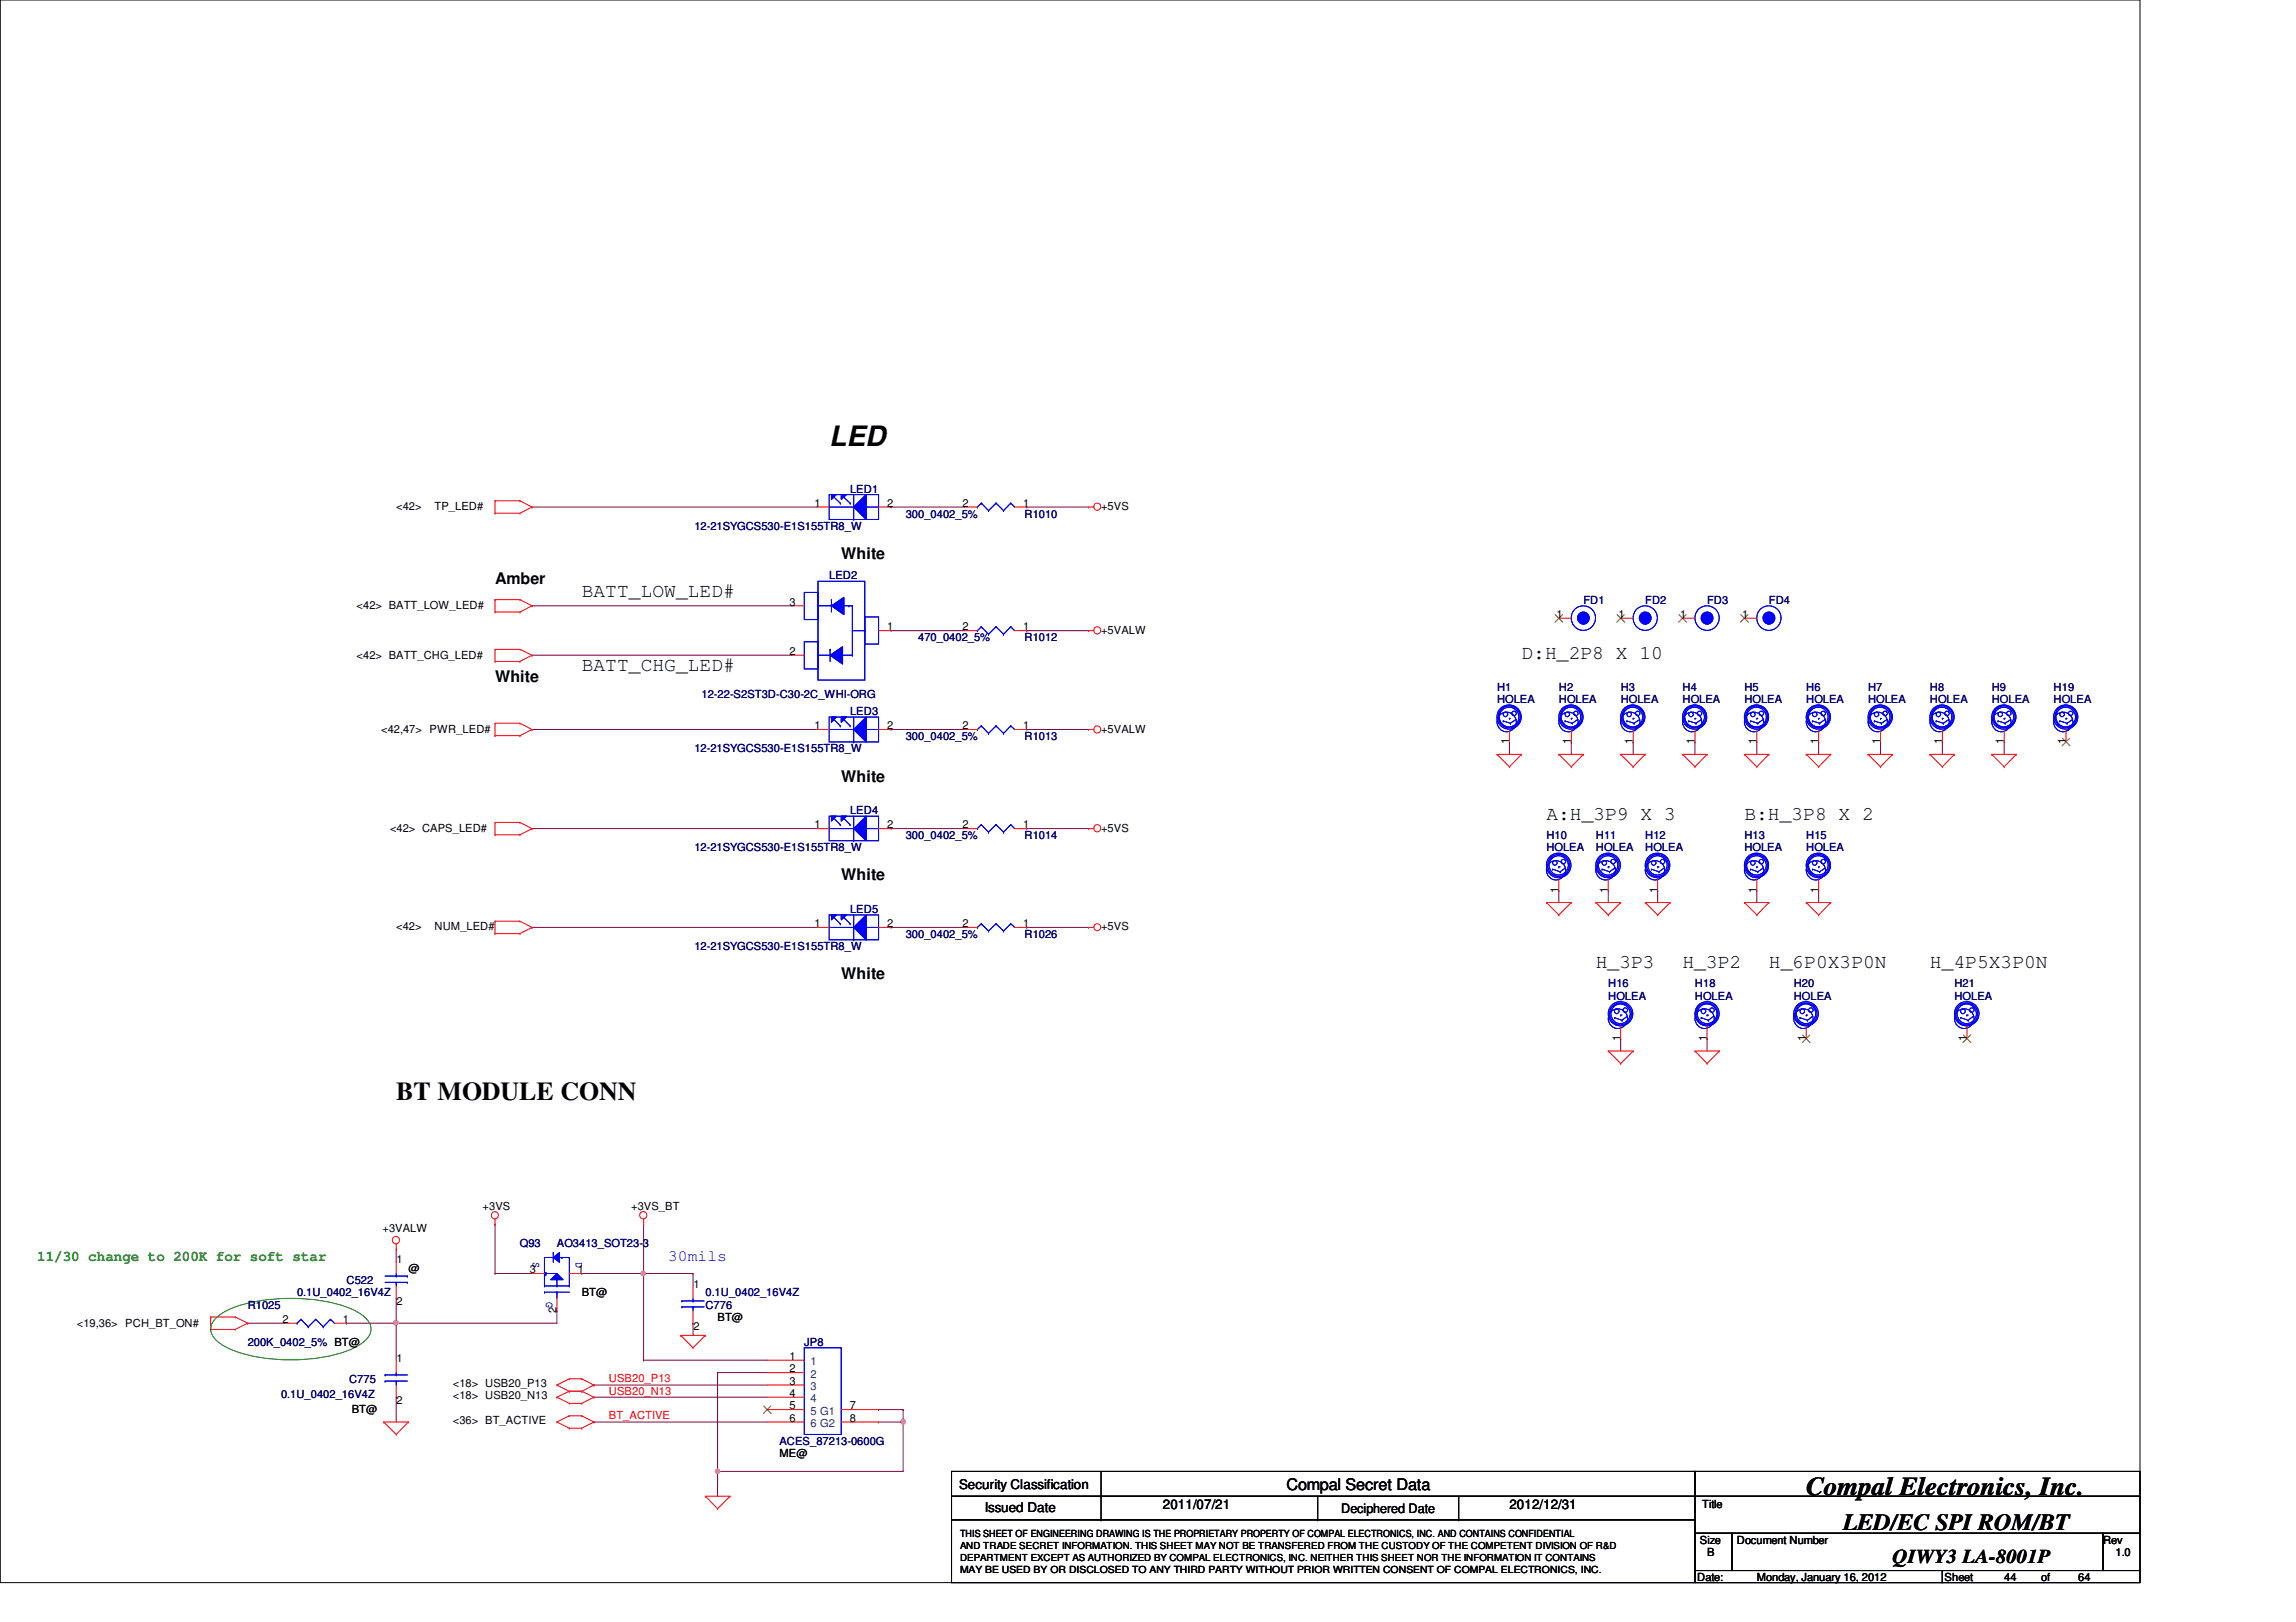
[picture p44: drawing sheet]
<svg xmlns="http://www.w3.org/2000/svg" width="297mm" height="210mm" viewBox="0 0 297 210" stroke-linecap="round" stroke-linejoin="round" font-family="sans-serif">
<defs><g id="words">
<text font-size="3.6" x="107.3" y="57.7">LED</text>
<g font-size="3.3">
<text x="51.3" y="142.3">BT MODULE CONN</text>
<text x="233.7" y="193.5">Compal Electronics, Inc.</text>
</g>
<text font-size="3" x="238.5" y="198">LED/EC SPI ROM/BT</text>
<g font-size="2.5">
<text x="75.3" y="77.3">BATT_LOW_LED#</text>
<text x="75.3" y="86.9">BATT_CHG_LED#</text>
<text x="196.8" y="85.3">D:H_2P8 X 10</text>
<text x="200.1" y="106.1">A:H_3P9 X 3</text>
<text x="225.7" y="106.1">B:H_3P8 X 2</text>
<text x="206.5" y="125.3">H_3P3</text>
<text x="217.7" y="125.3">H_3P2</text>
<text x="228.9" y="125.3">H_6P0X3P0N</text>
<text x="249.7" y="125.3">H_4P5X3P0N</text>
<text x="244.9" y="202.3">QIWY3 LA-8001P</text>
</g>
<g font-size="2.1">
<text x="64" y="75.5">Amber</text>
<text x="108.8" y="72.3">White</text>
<text x="64" y="88.3">White</text>
<text x="108.8" y="101.1">White</text>
<text x="108.8" y="113.9">White</text>
<text x="108.8" y="126.7">White</text>
<text x="166.5" y="192.8">Compal Secret Data</text>
</g>
<text font-size="2.1" fill="#00f" x="86.4" y="163.2">30mils</text>
<text font-size="1.9" fill="#008000" x="4.8" y="163.2">11/30 change to 200K for soft star</text>
<g font-size="1.7">
<text x="124.1" y="192.7">Security Classification</text>
<text x="127.4" y="195.7">Issued Date</text>
<text x="150.4" y="195.2">2011/07/21</text>
<text x="173.5" y="195.8">Deciphered Date</text>
<text x="195.3" y="195.2">2012/12/31</text>
</g>
<g font-size="1.4">
<text x="51.3" y="66">&lt;42&gt;</text>
<text x="56.2" y="66">TP_LED#</text>
<text x="105.4" y="65.6">1</text>
<text x="114.8" y="65.6">2</text>
<text x="124.5" y="65.6">2</text>
<text x="132.4" y="65.6">1</text>
<text x="142.4" y="66">+5VS</text>
<text x="46.1" y="78.8">&lt;42&gt; BATT_LOW_LED#</text>
<text x="102.1" y="78.4">3</text>
<text x="114.8" y="81.6">1</text>
<text x="124.5" y="81.6">2</text>
<text x="132.4" y="81.6">1</text>
<text x="142.4" y="82">+5VALW</text>
<text x="201.4" y="80">1</text>
<text x="209.4" y="80">1</text>
<text x="217.4" y="80">1</text>
<text x="225.4" y="80">1</text>
<text x="46.1" y="85.2">&lt;42&gt; BATT_CHG_LED#</text>
<text x="102.1" y="84.8">2</text>
<text x="49.3" y="94.8">&lt;42,47&gt; PWR_LED#</text>
<text x="105.4" y="94.4">1</text>
<text x="114.8" y="94.4">2</text>
<text x="124.5" y="94.4">2</text>
<text x="132.4" y="94.4">1</text>
<text x="142.4" y="94.8">+5VALW</text>
<text x="195.2" y="96.3" transform="rotate(-90 195.2 96.3)">1</text>
<text x="203.2" y="96.3" transform="rotate(-90 203.2 96.3)">1</text>
<text x="211.2" y="96.3" transform="rotate(-90 211.2 96.3)">1</text>
<text x="219.2" y="96.3" transform="rotate(-90 219.2 96.3)">1</text>
<text x="227.2" y="96.3" transform="rotate(-90 227.2 96.3)">1</text>
<text x="235.2" y="96.3" transform="rotate(-90 235.2 96.3)">1</text>
<text x="243.2" y="96.3" transform="rotate(-90 243.2 96.3)">1</text>
<text x="251.2" y="96.3" transform="rotate(-90 251.2 96.3)">1</text>
<text x="259.2" y="96.3" transform="rotate(-90 259.2 96.3)">1</text>
<text x="267.2" y="96.3" transform="rotate(-90 267.2 96.3)">1</text>
<text x="50.5" y="107.6">&lt;42&gt; CAPS_LED#</text>
<text x="105.4" y="107.2">1</text>
<text x="114.8" y="107.2">2</text>
<text x="124.5" y="107.2">2</text>
<text x="132.4" y="107.2">1</text>
<text x="142.4" y="107.6">+5VS</text>
<text x="105.4" y="120">1</text>
<text x="114.8" y="120">2</text>
<text x="124.5" y="120">2</text>
<text x="132.4" y="120">1</text>
<text x="201.6" y="115.5" transform="rotate(-90 201.6 115.5)">1</text>
<text x="208" y="115.5" transform="rotate(-90 208 115.5)">1</text>
<text x="214.4" y="115.5" transform="rotate(-90 214.4 115.5)">1</text>
<text x="227.2" y="115.5" transform="rotate(-90 227.2 115.5)">1</text>
<text x="235.2" y="115.5" transform="rotate(-90 235.2 115.5)">1</text>
<text x="51.3" y="120.4">&lt;42&gt;</text>
<text x="56.2" y="120.4">NUM_LED#</text>
<text x="142.4" y="120.4">+5VS</text>
<text x="209.6" y="134.7" transform="rotate(-90 209.6 134.7)">1</text>
<text x="220.8" y="134.7" transform="rotate(-90 220.8 134.7)">1</text>
<text x="233.6" y="134.7" transform="rotate(-90 233.6 134.7)">1</text>
<text x="254.4" y="134.7" transform="rotate(-90 254.4 134.7)">1</text>
<text x="49.5" y="159.5">+3VALW</text>
<text x="62.4" y="156.6">+3VS</text>
<text x="81.7" y="156.6">+3VS_BT</text>
<text x="51.3" y="163.4">1</text>
<text x="52.8" y="164.6">@</text>
<text x="68.5" y="164.8">3</text>
<text x="74.8" y="164.8">1</text>
<text x="75.3" y="167.8">BT@</text>
<text x="89.7" y="166.6">1</text>
<text x="9.9" y="171.8">&lt;19,36&gt; PCH_BT_ON#</text>
<text x="36.5" y="171.2">2</text>
<text x="44.4" y="171.2">1</text>
<text x="51.3" y="168.9">2</text>
<text x="72" y="169.9" transform="rotate(-90 72 169.9)">2</text>
<text x="89.7" y="172.1">2</text>
<text x="92.8" y="171">BT@</text>
<text x="51.3" y="176.2">1</text>
<text x="58.6" y="179.5">&lt;18&gt; USB20_P13</text>
<text x="102.1" y="176">1</text>
<text x="102.1" y="177.6">2</text>
<text x="102.1" y="179.2">3</text>
<text x="45.5" y="182.8">BT@</text>
<text x="51.3" y="181.7">2</text>
<text x="58.6" y="181.1">&lt;18&gt; USB20_N13</text>
<text x="58.6" y="184.3">&lt;36&gt; BT_ACTIVE</text>
<text x="102.1" y="180.8">4</text>
<text x="102.1" y="182.4">5</text>
<text x="102.1" y="184">6</text>
<text x="109.9" y="182.4">7</text>
<text x="109.9" y="184">8</text>
<text x="100.8" y="188.6">ME@</text>
<text x="220.2" y="195.2">Title</text>
<text x="219.9" y="199.8">Size</text>
<text x="220.8" y="201.4">B</text>
<text x="224.7" y="199.8">Document Number</text>
<text x="272.1" y="199.8">Rev</text>
<text x="273.7" y="201.4">1.0</text>
<text x="219.6" y="204.6">Date:</text>
<text x="227.3" y="204.6">Monday, January 16, 2012</text>
<text x="251.6" y="204.6">Sheet</text>
<text x="259.3" y="204.6">44</text>
<text x="264.1" y="204.6">of</text>
<text x="268.9" y="204.6">64</text>
</g>
<g font-size="1.4" fill="#000080">
<text x="110" y="63.8">LED1</text>
<text x="89.8" y="68.6">12-21SYGCS530-E1S155TR8_W</text>
<text x="117.2" y="67">300_0402_5%</text>
<text x="132.5" y="67">R1010</text>
<text x="107.3" y="75">LED2</text>
<text x="118.8" y="83">470_0402_5%</text>
<text x="132.5" y="83">R1012</text>
<text x="204.8" y="78.1">FD1</text>
<text x="212.8" y="78.1">FD2</text>
<text x="220.8" y="78.1">FD3</text>
<text x="228.9" y="78.1">FD4</text>
<text x="193.7" y="89.4">H1</text>
<text x="201.7" y="89.4">H2</text>
<text x="209.7" y="89.4">H3</text>
<text x="217.7" y="89.4">H4</text>
<text x="225.7" y="89.4">H5</text>
<text x="233.7" y="89.4">H6</text>
<text x="241.7" y="89.4">H7</text>
<text x="249.7" y="89.4">H8</text>
<text x="257.7" y="89.4">H9</text>
<text x="265.7" y="89.4">H19</text>
<text x="90.8" y="90.3">12-22-S2ST3D-C30-2C_WHI-ORG</text>
<text x="110" y="92.6">LED3</text>
<text x="117.2" y="95.8">300_0402_5%</text>
<text x="132.5" y="95.8">R1013</text>
<text x="193.7" y="91">HOLEA</text>
<text x="201.7" y="91">HOLEA</text>
<text x="209.7" y="91">HOLEA</text>
<text x="217.7" y="91">HOLEA</text>
<text x="225.7" y="91">HOLEA</text>
<text x="233.7" y="91">HOLEA</text>
<text x="241.7" y="91">HOLEA</text>
<text x="249.7" y="91">HOLEA</text>
<text x="257.7" y="91">HOLEA</text>
<text x="265.7" y="91">HOLEA</text>
<text x="89.8" y="97.4">12-21SYGCS530-E1S155TR8_W</text>
<text x="110" y="105.4">LED4</text>
<text x="89.8" y="110.2">12-21SYGCS530-E1S155TR8_W</text>
<text x="117.2" y="108.6">300_0402_5%</text>
<text x="132.5" y="108.6">R1014</text>
<text x="200.1" y="108.6">H10</text>
<text x="200.1" y="110.2">HOLEA</text>
<text x="206.5" y="108.6">H11</text>
<text x="206.5" y="110.2">HOLEA</text>
<text x="212.8" y="108.6">H12</text>
<text x="212.8" y="110.2">HOLEA</text>
<text x="225.7" y="108.6">H13</text>
<text x="225.7" y="110.2">HOLEA</text>
<text x="233.7" y="108.6">H15</text>
<text x="233.7" y="110.2">HOLEA</text>
<text x="110" y="118.2">LED5</text>
<text x="89.8" y="123">12-21SYGCS530-E1S155TR8_W</text>
<text x="117.2" y="121.4">300_0402_5%</text>
<text x="132.5" y="121.4">R1026</text>
<text x="208.1" y="127.8">H16</text>
<text x="208.1" y="129.4">HOLEA</text>
<text x="219.3" y="127.8">H18</text>
<text x="219.3" y="129.4">HOLEA</text>
<text x="232.1" y="127.8">H20</text>
<text x="232.1" y="129.4">HOLEA</text>
<text x="252.9" y="127.8">H21</text>
<text x="252.9" y="129.4">HOLEA</text>
<text x="67.3" y="161.4">Q93</text>
<text x="72" y="161.4">AO3413_SOT23-3</text>
<text x="38.4" y="167.8">0.1U_0402_16V4Z</text>
<text x="44.8" y="166.2">C522</text>
<text x="91.3" y="167.8">0.1U_0402_16V4Z</text>
<text x="32" y="169.4">R1025</text>
<text x="91.3" y="169.4">C776</text>
<text x="32" y="174.2">200K_0402_5% BT@</text>
<text x="45.2" y="179">C775</text>
<text x="104.1" y="174.2">JP8</text>
<text x="36.4" y="180.9">0.1U_0402_16V4Z</text>
<text x="100.8" y="187">ACES_87213-0600G</text>
</g>
<g font-size="1.4" fill="#00f">
<text x="68.9" y="163.4" transform="rotate(90 68.9 163.4)">S</text>
<text x="74.5" y="163.4" transform="rotate(90 74.5 163.4)">D</text>
<text x="70.7" y="168.5" transform="rotate(90 70.7 168.5)">G</text>
</g>
<g font-size="1.4" fill="#f00">
<text x="78.8" y="178.9">USB20_P13</text>
<text x="78.8" y="180.5">USB20_N13</text>
<text x="78.8" y="183.7">BT_ACTIVE</text>
</g>
<g font-size="1.4" fill="#004080">
<text x="104.9" y="176.7">1</text>
<text x="104.9" y="178.3">2</text>
<text x="104.9" y="179.9">3</text>
<text x="104.9" y="181.5">4</text>
<text x="104.9" y="183.1">5 G1</text>
<text x="104.9" y="184.7">6 G2</text>
</g>
<g font-size="1.3">
<text x="124.2" y="199">THIS SHEET OF ENGINEERING DRAWING IS THE PROPRIETARY PROPERTY OF COMPAL ELECTRONICS, INC. AND CONTAINS CONFIDENTIAL</text>
<text x="124.2" y="200.5">AND TRADE SECRET INFORMATION. THIS SHEET MAY NOT BE TRANSFERED FROM THE CUSTODY OF THE COMPETENT DIVISION OF R&amp;D</text>
<text x="124.2" y="202">DEPARTMENT EXCEPT AS AUTHORIZED BY COMPAL ELECTRONICS, INC. NEITHER THIS SHEET NOR THE INFORMATION IT CONTAINS</text>
<text x="124.2" y="203.5">MAY BE USED BY OR DISCLOSED TO ANY THIRD PARTY WITHOUT PRIOR WRITTEN CONSENT OF COMPAL ELECTRONICS, INC.</text>
</g>
</g></defs>
<path d="M0 0h276.9v204.8h-276.9z" fill="none" stroke="#000" stroke-width=".13"/>
<g fill="none" stroke="#800040" stroke-width=".13">
<path d="M68.8 65.6h.1M68.8 78.4h.1M68.8 65.6h36.9M68.8 78.4h33.6M115.3 65.6h.1M115.3 65.6h9.5M132.8 65.6h.1M132.8 65.6h8M68.8 94.4h.1M68.8 84.8h.1M68.8 94.4h36.9M68.8 84.8h33.6"/>
<path d="M115.3 81.6h.1M115.3 94.4h.1M115.3 94.4h9.5M115.3 81.6h9.5M132.8 94.4h.1M132.8 81.6h.1M132.8 94.4h8M132.8 81.6h8M201.7 115.2h.1M201.7 115.2v1.6M208.1 115.2h.1M208.1 115.2v1.6"/>
<path d="M214.5 115.2h.1M214.5 115.2v1.6M227.3 115.2h.1M227.3 115.2v1.6M113.7 182.4h.1M113.7 182.4h3.1M116.8 184h.1M116.8 184v6.4"/>
</g>
<circle cx="116.8" cy="184" r=".31" fill="#f0f"/>
<circle cx="116.8" cy="184" r=".31" fill="none" stroke="#f0f" stroke-width=".13"/>
<path d="M76.8 179.2h.1M76.8 179.2h22.5M92.8 177.6h.1M92.8 177.6h6.5M92.8 177.6v16M76.8 180.8h.1M76.8 184h.1M76.8 180.8h22.5M76.8 184h22.5M92.8 190.4h.1M92.8 190.4h24" fill="none" stroke="#800040" stroke-width=".13"/>
<circle cx="92.8" cy="190.4" r=".3" fill="#f0f"/>
<circle cx="92.8" cy="190.4" r=".3" fill="none" stroke="#f0f" stroke-width=".13"/>
<path d="M51.3 171.2h.1M72 169.6h.1M72 169.6v1.6h-20.7M75.3 164.8h.1M75.3 164.8h8M89.7 164.8h.1M89.7 164.8v1.6M113.7 184h.1M116.8 182.4h.1M116.8 182.4v1.6h-3.1" fill="none" stroke="#800040" stroke-width=".13"/>
<circle cx="51.2" cy="171.2" r=".3" fill="#f0f"/>
<circle cx="51.2" cy="171.2" r=".3" fill="none" stroke="#f0f" stroke-width=".13"/>
<path d="M83.3 158.4h.1M83.3 158.4v17.6M83.3 164.8h.1M83.3 176h.1M83.3 164.8h6.4M83.3 176h16" fill="none" stroke="#800040" stroke-width=".13"/>
<circle cx="83.2" cy="164.8" r=".3" fill="#f0f"/>
<circle cx="83.2" cy="164.8" r=".3" fill="none" stroke="#f0f" stroke-width=".13"/>
<g fill="none" stroke="#800040" stroke-width=".13">
<path d="M195.3 96h.1M195.3 96v1.6M203.3 96h.1M203.3 96v1.6M211.3 96h.1M211.3 96v1.6M219.3 96h.1M219.3 96v1.6M227.3 96h.1M227.3 96v1.6M235.3 96h.1M235.3 96v1.6"/>
<path d="M243.3 96h.1M243.3 96v1.6M251.3 96h.1M251.3 96v1.6M259.3 96h.1M259.3 96v1.6M68.8 107.2h.1M68.8 107.2h36.9M115.3 107.2h.1M115.3 107.2h9.5M132.8 107.2h.1M132.8 107.2h8"/>
<path d="M235.3 115.2h.1M235.3 115.2v1.6M68.8 120h.1M68.8 120h36.9M115.3 120h.1M115.3 120h9.5M132.8 120h.1M132.8 120h8M209.7 134.4h.1M209.7 134.4v1.6M220.8 134.4h.1M220.8 134.4v1.6"/>
<path d="M64 158.4h.1M64 158.4v6.4M32 171.2h.1M32 171.2h4.8M44.8 171.2h.1M44.8 171.2h6.5M51.3 171.2h.1M51.3 168h.1M51.3 163.2h.1M51.3 161.6v1.6M51.3 168v8M64 164.8h.1"/>
<path d="M64 164.8h4.8M89.7 171.2h.1M89.7 171.2v1.6M51.3 180.8h.1M51.3 180.8v3.2"/>
</g>
<g fill="none" stroke="#f00" stroke-width=".13">
<path d="M64 77.6h.1M64 79.2h.1M64 64.8h.1M64 66.4h.1M64 79.2h3.3M64 77.6h3.3M64 64.8v1.6M64 77.6v1.6M64 66.4h3.3M64 64.8h3.3M67.3 79.2h.1M67.3 77.6h.1"/>
<path d="M67.3 66.4h.1M67.3 64.8h.1M67.3 77.6l1.5 .8M67.3 64.8l1.5 .8M68.8 78.4h.1M68.8 65.6h.1M68.8 78.4l-1.5 .8M68.8 65.6l-1.5 .8M140.8 65.6h.1M140.8 65.6h.7M64 84h.1M64 85.6h.1"/>
<path d="M64 93.6h.1M64 95.2h.1M64 84v1.6M64 93.6v1.6M64 85.6h3.3M64 84h3.3M64 95.2h3.3M64 93.6h3.3M67.3 85.6h.1M67.3 84h.1M67.3 95.2h.1M67.3 93.6h.1"/>
<path d="M67.3 84l1.5 .8M67.3 93.6l1.5 .8M68.8 84.8h.1M68.8 94.4h.1M68.8 84.8l-1.5 .8M68.8 94.4l-1.5 .8M140.8 81.6h.1M140.8 94.4h.1M140.8 81.6h.7M140.8 94.4h.7M193.7 97.6h.1M193.7 97.6h3.1"/>
<path d="M193.7 97.6l1.6 1.6M195.3 99.2h.1M196.8 97.6h.1M196.8 97.6l-1.5 1.6M201.7 97.6h.1M201.7 97.6h3.1M201.7 97.6l1.6 1.6M203.3 99.2h.1M204.8 97.6h.1M204.8 97.6l-1.5 1.6M209.7 97.6h.1M209.7 97.6h3.1"/>
<path d="M209.7 97.6l1.6 1.6M211.3 99.2h.1M212.8 97.6h.1M212.8 97.6l-1.5 1.6M217.7 97.6h.1M217.7 97.6h3.1M217.7 97.6l1.6 1.6M219.3 99.2h.1M220.8 97.6h.1M220.8 97.6l-1.5 1.6M225.7 97.6h.1M225.7 97.6h3.2"/>
<path d="M225.7 97.6l1.6 1.6M227.3 99.2h.1M228.9 97.6h.1M228.9 97.6l-1.6 1.6M233.7 97.6h.1M233.7 97.6h3.2M233.7 97.6l1.6 1.6M235.3 99.2h.1M236.9 97.6h.1M236.9 97.6l-1.6 1.6M241.7 97.6h.1M241.7 97.6h3.2"/>
<path d="M241.7 97.6l1.6 1.6M243.3 99.2h.1M244.9 97.6h.1M244.9 97.6l-1.6 1.6M249.7 97.6h.1M249.7 97.6h3.2M249.7 97.6l1.6 1.6M251.3 99.2h.1M252.9 97.6h.1M252.9 97.6l-1.6 1.6M257.7 97.6h.1M257.7 97.6h3.2"/>
<path d="M257.7 97.6l1.6 1.6M259.3 99.2h.1M260.9 97.6h.1M260.9 97.6l-1.6 1.6M64 119.2h.1M64 106.4h.1M64 108h.1M64 106.4v1.6M64 119.2v1.6M64 119.2h3.3M64 108h3.3M64 106.4h3.3"/>
<path d="M67.3 119.2h.1M67.3 108h.1M67.3 106.4h.1M67.3 119.2l1.5 .8M67.3 106.4l1.5 .8M68.8 107.2h.1M68.8 107.2l-1.5 .8M140.8 107.2h.1M140.8 107.2h.7M200.1 116.8h.1M200.1 116.8h3.2M200.1 116.8l1.6 1.6"/>
<path d="M201.7 118.4h.1M203.3 116.8h.1M203.3 116.8l-1.6 1.6M206.5 116.8h.1M206.5 116.8h3.2M206.5 116.8l1.6 1.6M208.1 118.4h.1M209.7 116.8h.1M209.7 116.8l-1.6 1.6M212.8 116.8h.1M212.8 116.8h3.3M212.8 116.8l1.7 1.6"/>
<path d="M214.5 118.4h.1M216.1 116.8h.1M216.1 116.8l-1.6 1.6M225.7 116.8h.1M225.7 116.8h3.2M225.7 116.8l1.6 1.6M227.3 118.4h.1M228.9 116.8h.1M228.9 116.8l-1.6 1.6M233.7 116.8h.1M233.7 116.8h3.2M233.7 116.8l1.6 1.6"/>
<path d="M235.3 118.4h.1M236.9 116.8h.1M236.9 116.8l-1.6 1.6M64 120.8h.1M64 120.8h3.3M67.3 120.8h.1M68.8 120h.1M68.8 120l-1.5 .8M140.8 120h.1M140.8 120h.7M208.1 136h.1M208.1 136h3.2"/>
<path d="M208.1 136l1.6 1.6M209.7 137.6h.1M211.3 136h.1M211.3 136l-1.6 1.6M219.3 136h.1M219.3 136h3.2M219.3 136l1.5 1.6M220.8 137.6h.1M222.5 136h.1M222.5 136l-1.7 1.6M64 158.4h.1M64 157.8v.6"/>
<path d="M83.3 158.4h.1M83.3 157.8v.6M27.3 172h.1M27.3 170.4h.1M27.3 170.4h3.1M27.3 172h3.1M27.3 170.4v1.6M30.4 170.4h.1M30.4 172h.1M30.4 170.4l1.6 .8M32 171.2h.1M32 171.2l-1.6 .8"/>
<path d="M51.3 161.6h.1M51.3 161v.6M72 179.2h.1M72 179.2l1.7 .8M73.7 178.4h.1M73.7 178.4h1.6M73.7 178.4l-1.7 .8M75.3 178.4h.1M75.3 178.4l1.5 .8M76.8 179.2h.1M76.8 179.2l-1.5 .8M88 172.8h.1"/>
<path d="M88 172.8h3.3M88 172.8l1.7 1.6M89.7 174.4h.1M91.3 172.8h.1M91.3 172.8l-1.6 1.6M49.7 184h.1M49.7 184h3.1M49.7 184l1.6 1.6M51.3 185.6h.1M52.8 184h.1M52.8 184l-1.5 1.6M72 180.8h.1"/>
<path d="M72 184h.1M72 180.8l1.7 .8M72 184l1.7 .8M73.7 180h.1M73.7 181.6h.1M73.7 184.8h.1M73.7 183.2h.1M73.7 180h1.6M73.7 181.6h1.6M73.7 180l-1.7 .8M73.7 184.8h1.6M73.7 183.2h1.6"/>
<path d="M73.7 183.2l-1.7 .8M75.3 180h.1M75.3 181.6h.1M75.3 184.8h.1M75.3 183.2h.1M75.3 180l1.5 .8M75.3 183.2l1.5 .8M76.8 180.8h.1M76.8 184h.1M76.8 180.8l-1.5 .8M76.8 184l-1.5 .8M91.3 193.6h.1"/>
<path d="M91.3 193.6h3.1M91.3 193.6l1.5 1.6M92.8 195.2h.1M94.4 193.6h.1M94.4 193.6l-1.6 1.6"/>
<circle cx="141.9" cy="65.6" r=".46"/>
<circle cx="141.9" cy="81.6" r=".46"/>
<circle cx="141.9" cy="94.4" r=".46"/>
<circle cx="141.9" cy="107.2" r=".46"/>
<circle cx="142" cy="120" r=".45"/>
<circle cx="64" cy="157.3" r=".46"/>
<circle cx="83.2" cy="157.3" r=".47"/>
<circle cx="51.2" cy="160.5" r=".47"/>
</g>
<g fill="none" stroke="#000" stroke-width=".13">
<path d="M123.1 190.4h96.2v3.2h-96.2zM123.1 193.6h96.2v3.1h-96.2zM123.1 196.7h96.2v8.1h-96.2zM142.4 193.6h.1M142.4 196.7h.1M142.4 190.4v6.3M170.5 196.7h.1M170.5 193.6v3.1M188.7 196.7h.1M188.7 193.6v3.1M219.3 190.4h57.6v3.2h-57.6zM219.3 193.6h57.6v4.8h-57.6z"/>
<path d="M219.3 198.4h4.8v4.8h-4.8zM224.1 198.4h48v4.8h-48zM272.1 198.4h4.8v4.8h-4.8zM219.3 203.2h32v1.6h-32zM251.3 203.2h25.6v1.6h-25.6z"/>
</g>
<path d="M28.2 170.3a13 13 0 0 1 6.4-2.1 22.6 22.6 0 0 1 10.9 1.2 4.3 4.3 0 0 1 2.4 2 1.94 1.94 0 0 1-.9 2.3 13.1 13.1 0 0 1-6.4 2.1 22.4 22.4 0 0 1-10.8-1.2 4.3 4.3 0 0 1-2.4-2 1.97 1.97 0 0 1 .8-2.3z" fill="none" stroke="#008000" stroke-width=".13"/>
<circle cx="220.8" cy="80" r=".77" fill="#00f"/>
<g fill="none" stroke="#00f" stroke-width=".13">
<circle cx="220.8" cy="80" r="1.58"/>
<circle cx="220.8" cy="80" r=".77"/>
</g>
<circle cx="220.8" cy="80" r=".77" fill="#00f"/>
<g fill="none" stroke="#00f" stroke-width=".13">
<path d="M202.5 93.3h.1M202.5 93.3l.9 .3M203.3 93h.1M203.4 93.6h.1M204.1 93.1l-.7 .5M234.5 93.3h.1M234.5 93.3l.9 .3M235.3 93h.1M235.4 93.6h.1M236.1 93.1l-.7 .5M200.9 112.5h.1M200.9 112.5l.9 .3"/>
<path d="M201.7 112.2h.1M201.8 112.8h.1M202.5 112.4l-.7 .4M213.7 112.5h.1M213.7 112.5l.9 .3M214.5 112.2h.1M214.6 112.8h.1M215.3 112.4l-.7 .4"/>
<circle cx="220.8" cy="80" r="1.58"/>
<circle cx="220.8" cy="80" r=".77"/>
<circle cx="202.8" cy="92.5" r=".3"/>
<circle cx="202.9" cy="93.4" r="1.26"/>
<circle cx="203.2" cy="92.8" r="1.57"/>
<circle cx="203.2" cy="92.8" r="1.27"/>
<circle cx="203.3" cy="92.8" r="1.43"/>
<circle cx="203.9" cy="92.3" r=".3"/>
<circle cx="234.8" cy="92.5" r=".3"/>
<circle cx="234.9" cy="93.4" r="1.26"/>
<circle cx="235.2" cy="92.8" r="1.57"/>
<circle cx="235.2" cy="92.8" r="1.27"/>
<circle cx="235.3" cy="92.8" r="1.43"/>
<circle cx="235.9" cy="92.3" r=".3"/>
<circle cx="201.2" cy="111.7" r=".3"/>
<circle cx="201.3" cy="112.6" r="1.25"/>
<circle cx="201.6" cy="112" r="1.6"/>
<circle cx="201.6" cy="112" r="1.43"/>
<circle cx="201.7" cy="112" r="1.25"/>
<circle cx="202.3" cy="111.5" r=".3"/>
<circle cx="213.9" cy="111.7" r=".3"/>
<circle cx="214.1" cy="112.6" r="1.26"/>
<circle cx="214.4" cy="112" r="1.6"/>
<circle cx="214.4" cy="112" r="1.43"/>
<circle cx="214.4" cy="112" r="1.25"/>
<circle cx="215.1" cy="111.5" r=".3"/>
</g>
<path d="M203.3 94.4v1.6M217.7 80h1.6M235.3 94.4v1.6M201.7 113.6v1.6M214.5 113.6v1.6" fill="none" stroke="#f00" stroke-width=".13"/>
<path d="M217.2 79.5l1 1M218.1 79.5l-.9 1" fill="none" stroke="#804000" stroke-width=".13"/>
<path d="M112.1 92.8v3.2l-1.7-1.6z" fill="#00f"/>
<path d="M112.1 92.8v3.2l-1.7-1.6z" fill="none" stroke="#00f" stroke-width=".13"/>
<path d="M108.8 92.8h.7l-.7 .7z" fill="#00f"/>
<path d="M108.8 92.8h.7l-.7 .7z" fill="none" stroke="#00f" stroke-width=".13"/>
<path d="M107.6 92.8h.6l-.6 .7z" fill="#00f"/>
<path d="M107.3 92.8h6.4v3.2h-6.4zM107.3 94.4h3.1M107.6 92.8h.6l-.6 .7zM107.9 93.1l.8 .8M108.7 93.9h.1M109.2 93.1l.8 .8M110 93.9h.1M110.4 96h.1M110.4 94.4h.1M110.4 92.8v3.2M112.1 94.4h.1M112.1 94.4h1.6" fill="none" stroke="#00f" stroke-width=".13"/>
<path d="M112.1 92.8v3.2l-1.7-1.6z" fill="#00f"/>
<path d="M112.1 92.8v3.2l-1.7-1.6z" fill="none" stroke="#00f" stroke-width=".13"/>
<path d="M108.8 92.8h.7l-.7 .7z" fill="#00f"/>
<path d="M108.8 92.8h.7l-.7 .7z" fill="none" stroke="#00f" stroke-width=".13"/>
<path d="M107.6 92.8h.6l-.6 .7z" fill="#00f"/>
<g fill="none" stroke="#00f" stroke-width=".13">
<path d="M107.3 92.8h6.4v3.2h-6.4zM107.3 94.4h3.1M107.6 92.8h.6l-.6 .7zM107.9 93.1l.8 .8M108.7 93.9h.1M109.2 93.1l.8 .8M110 93.9h.1M110.4 96h.1M110.4 94.4h.1M110.4 92.8v3.2M112.1 94.4h.1M112.1 94.4h1.6"/>
<path d="M194.5 93.3h.1M194.5 93.3l.9 .3M195.3 93h.1M195.4 93.6h.1M196.1 93.1l-.7 .5"/>
<circle cx="194.8" cy="92.5" r=".3"/>
<circle cx="194.9" cy="93.4" r="1.26"/>
<circle cx="195.2" cy="92.8" r="1.57"/>
<circle cx="195.2" cy="92.8" r="1.27"/>
<circle cx="195.3" cy="92.8" r="1.43"/>
<circle cx="195.9" cy="92.3" r=".3"/>
</g>
<path d="M105.7 94.4h1.6M113.7 94.4h1.6M195.3 94.4v1.6" fill="none" stroke="#f00" stroke-width=".13"/>
<circle cx="228.8" cy="80" r=".77" fill="#00f"/>
<g fill="none" stroke="#00f" stroke-width=".13">
<circle cx="228.8" cy="80" r="1.58"/>
<circle cx="228.8" cy="80" r=".77"/>
</g>
<circle cx="228.8" cy="80" r=".77" fill="#00f"/>
<g fill="none" stroke="#00f" stroke-width=".13">
<path d="M104.1 76.7h1.7v3.5h-1.7zM105.8 75.2h6.1v12.8h-6.1zM105.8 78.4h.1M105.8 78.4h4M111.9 79.8h1.8v3.6h-1.8zM126.4 65.6h.1M127 65.1h.1M127 65.1l.9 1M127 65.1l-.6 .5M127.9 66.1h.1M128.9 65.1h.1M128.9 65.1l.9 1"/>
<path d="M128.9 65.1l-1 1M129.8 66.1h.1M130.8 65.1h.1M130.8 65.1l.5 .5M130.8 65.1l-1 1M104.1 83.1h1.7v3.5h-1.7zM105.8 84.8h.1M105.8 84.8h4M111.1 81.6h.8M111.9 81.6h.1M218.5 93.3h.1M218.5 93.3l.9 .3"/>
<path d="M219.3 93h.1M219.4 93.6h.1M220.1 93.1l-.7 .5"/>
<circle cx="228.8" cy="80" r="1.58"/>
<circle cx="228.8" cy="80" r=".77"/>
<circle cx="218.8" cy="92.5" r=".3"/>
<circle cx="218.9" cy="93.4" r="1.26"/>
<circle cx="219.2" cy="92.8" r="1.57"/>
<circle cx="219.2" cy="92.8" r="1.27"/>
<circle cx="219.3" cy="92.8" r="1.43"/>
<circle cx="219.9" cy="92.3" r=".3"/>
</g>
<path d="M124.8 65.6h1.6M131.3 65.6h1.5M219.3 94.4v1.6M225.7 80h1.6" fill="none" stroke="#f00" stroke-width=".13"/>
<path d="M225.2 79.5l1 1M226.1 79.5l-.9 1" fill="none" stroke="#804000" stroke-width=".13"/>
<path d="M107.6 78.4l1.6-1.1v2.2z" fill="#00f"/>
<g fill="none" stroke="#00f" stroke-width=".13">
<path d="M107.6 78.4l1.6-1.1v2.2zM107.6 77.6h.1M107.6 77.6v1.6M109.8 78.4h.1M109.8 78.4h.5M110.3 78.4h.1M110.3 78.4v6.4M107.4 84h.1M107.4 84v1.6M109.8 84.8h.5M110.3 84.8h.1M110.3 81.6h.1"/>
<path d="M110.3 81.6h.8"/>
</g>
<path d="M107.4 84.8l1.6-1.1v2.2z" fill="#00f"/>
<path d="M104.1 76.7h1.7v3.5h-1.7zM105.8 75.2h6.1v12.8h-6.1zM105.8 78.4h.1M105.8 78.4h4M111.9 79.8h1.8v3.6h-1.8zM104.1 83.1h1.7v3.5h-1.7zM105.8 84.8h.1M105.8 84.8h4M107.4 84.8l1.6-1.1v2.2zM111.1 81.6h.8M111.9 81.6h.1" fill="none" stroke="#00f" stroke-width=".13"/>
<path d="M107.6 78.4l1.6-1.1v2.2z" fill="#00f"/>
<g fill="none" stroke="#00f" stroke-width=".13">
<path d="M107.6 78.4l1.6-1.1v2.2zM107.6 77.6h.1M107.6 77.6v1.6M109.8 78.4h.1M109.8 78.4h.5M110.3 78.4h.1M110.3 78.4v6.4M107.4 84h.1M107.4 84v1.6M109.8 84.8h.5M110.3 84.8h.1M110.3 81.6h.1"/>
<path d="M110.3 81.6h.8"/>
</g>
<path d="M107.4 84.8l1.6-1.1v2.2z" fill="#00f"/>
<g fill="none" stroke="#00f" stroke-width=".13">
<path d="M107.4 84.8l1.6-1.1v2.2zM126.4 94.4h.1M127 93.9h.1M127 93.9l.9 1M127 93.9l-.6 .5M127.9 94.9h.1M128.9 93.9h.1M128.9 93.9l.9 1M128.9 93.9l-1 1M129.8 94.9h.1M130.8 93.9h.1M130.8 93.9l.5 .5"/>
<path d="M130.8 93.9l-1 1M234.5 112.5h.1M234.5 112.5l.9 .3M235.3 112.2h.1M235.4 112.8h.1M236.1 112.4l-.7 .4M49.8 178.7h.1M49.8 177.9h.1M49.8 178.7h2.9M49.8 177.9h2.9M51.3 177.9h.1M51.3 178.7h.1"/>
<path d="M51.3 177.6v.3M51.3 178.7v.5M88.2 169.1h.1M88.2 168.4h.1M88.2 169.1h2.9M88.2 168.4h2.9M89.7 168.4h.1M89.7 169.1h.1M89.7 168v.4M89.7 169.1v.5"/>
<circle cx="234.8" cy="111.7" r=".3"/>
<circle cx="234.9" cy="112.6" r="1.25"/>
<circle cx="235.2" cy="112" r="1.58"/>
<circle cx="235.3" cy="112" r="1.26"/>
<circle cx="235.3" cy="112" r="1.43"/>
<circle cx="235.9" cy="111.5" r=".3"/>
</g>
<path d="M102.4 78.4h1.7M102.4 84.8h1.7M113.7 81.6h1.6M124.8 94.4h1.6M131.3 94.4h1.5M235.3 113.6v1.6M51.3 176v1.6M51.3 179.2v1.6M89.7 166.4v1.6M89.7 169.6v1.6" fill="none" stroke="#f00" stroke-width=".13"/>
<path d="M112.1 118.4v3.2l-1.7-1.6z" fill="#00f"/>
<path d="M112.1 118.4v3.2l-1.7-1.6z" fill="none" stroke="#00f" stroke-width=".13"/>
<path d="M108.8 118.4h.7l-.7 .6z" fill="#00f"/>
<path d="M108.8 118.4h.7l-.7 .6z" fill="none" stroke="#00f" stroke-width=".13"/>
<path d="M107.6 118.4h.6l-.6 .6z" fill="#00f"/>
<path d="M107.3 118.4h6.4v3.2h-6.4zM107.6 118.4h.6l-.6 .6zM107.9 118.7l.8 .8M108.7 119.5h.1M109.2 118.7l.8 .8M110 119.5h.1M110.4 118.4v3.2M107.3 120h3.1M110.4 121.6h.1M110.4 120h.1M112.1 120h.1M112.1 120h1.6" fill="none" stroke="#00f" stroke-width=".13"/>
<path d="M112.1 118.4v3.2l-1.7-1.6z" fill="#00f"/>
<path d="M112.1 118.4v3.2l-1.7-1.6z" fill="none" stroke="#00f" stroke-width=".13"/>
<path d="M108.8 118.4h.7l-.7 .6z" fill="#00f"/>
<path d="M108.8 118.4h.7l-.7 .6z" fill="none" stroke="#00f" stroke-width=".13"/>
<path d="M107.6 118.4h.6l-.6 .6z" fill="#00f"/>
<g fill="none" stroke="#00f" stroke-width=".13">
<path d="M266.5 93.3h.1M266.5 93.3l.9 .3M267.3 93h.1M267.4 93.6h.1M268.1 93.1l-.7 .5M107.3 118.4h6.4v3.2h-6.4zM107.6 118.4h.6l-.6 .6zM107.9 118.7l.8 .8M108.7 119.5h.1M109.2 118.7l.8 .8M110 119.5h.1M110.4 118.4v3.2"/>
<path d="M107.3 120h3.1M110.4 121.6h.1M110.4 120h.1M112.1 120h.1M112.1 120h1.6"/>
<circle cx="266.8" cy="92.5" r=".3"/>
<circle cx="266.9" cy="93.4" r="1.26"/>
<circle cx="267.2" cy="92.8" r="1.57"/>
<circle cx="267.2" cy="92.8" r="1.27"/>
<circle cx="267.3" cy="92.8" r="1.43"/>
<circle cx="267.9" cy="92.3" r=".3"/>
</g>
<path d="M267.3 94.4v1.6M105.7 120h1.6M113.7 120h1.6" fill="none" stroke="#f00" stroke-width=".13"/>
<path d="M266.8 95.5l1 1M267.8 95.5l-1 1" fill="none" stroke="#804000" stroke-width=".13"/>
<circle cx="204.8" cy="80" r=".77" fill="#00f"/>
<g fill="none" stroke="#00f" stroke-width=".13">
<circle cx="204.8" cy="80" r="1.58"/>
<circle cx="204.8" cy="80" r=".77"/>
</g>
<circle cx="204.8" cy="80" r=".77" fill="#00f"/>
<g fill="none" stroke="#00f" stroke-width=".13">
<circle cx="204.8" cy="80" r="1.58"/>
<circle cx="204.8" cy="80" r=".77"/>
</g>
<path d="M201.7 80h1.6" fill="none" stroke="#f00" stroke-width=".13"/>
<path d="M201.2 79.5l1 1M202.1 79.5l-.9 1" fill="none" stroke="#804000" stroke-width=".13"/>
<circle cx="212.8" cy="80" r=".77" fill="#00f"/>
<g fill="none" stroke="#00f" stroke-width=".13">
<circle cx="212.8" cy="80" r="1.58"/>
<circle cx="212.8" cy="80" r=".77"/>
</g>
<circle cx="212.8" cy="80" r=".77" fill="#00f"/>
<g fill="none" stroke="#00f" stroke-width=".13">
<path d="M258.5 93.3h.1M258.5 93.3l.9 .3M259.3 93h.1M259.4 93.6h.1M260.1 93.1l-.7 .5M127 119.5h.1M127 119.5l.9 1M127 119.5l-.6 .5M128.9 119.5h.1M128.9 119.5l.9 1M128.9 119.5l-1 1M130.8 119.5h.1"/>
<path d="M130.8 119.5l.5 .5M130.8 119.5l-1 1M126.4 120h.1M127.9 120.5h.1M129.8 120.5h.1M49.8 165.9h2.9M49.8 165.1h2.9M51.3 165.1h.1M51.3 165.9h.1M51.3 164.8v.3M51.3 165.9v.5M52.7 165.9h.1"/>
<path d="M52.7 165.1h.1"/>
<circle cx="212.8" cy="80" r="1.58"/>
<circle cx="212.8" cy="80" r=".77"/>
<circle cx="258.8" cy="92.5" r=".3"/>
<circle cx="258.9" cy="93.4" r="1.26"/>
<circle cx="259.2" cy="92.8" r="1.57"/>
<circle cx="259.2" cy="92.8" r="1.27"/>
<circle cx="259.3" cy="92.8" r="1.43"/>
<circle cx="259.9" cy="92.3" r=".3"/>
</g>
<path d="M209.7 80h1.6M259.3 94.4v1.6M124.8 120h1.6M131.3 120h1.5M51.3 163.2v1.6M51.3 166.4v1.6" fill="none" stroke="#f00" stroke-width=".13"/>
<path d="M209.2 79.5l1 1M210.1 79.5l-.9 1" fill="none" stroke="#804000" stroke-width=".13"/>
<path d="M71.2 165.6l.8-.8 .9 .8z" fill="#00f"/>
<path d="M71.2 165.6l.8-.8 .9 .8z" fill="none" stroke="#00f" stroke-width=".13"/>
<path d="M71.6 162.7l.8-.6v1.3z" fill="#00f"/>
<g fill="none" stroke="#00f" stroke-width=".13">
<path d="M70.4 166.4h.1M70.4 164.8h.1M70.4 167.2h.1M70.4 162.7h.1M70.4 164.7h.1M70.4 166.4h3.3M70.4 162.7v3.7M70.4 164.8h1.6M70.4 167.2h3.3M70.4 162.7h1.2M70.4 165h.2M70.4 164.7h.2"/>
<path d="M70.6 165h.1M70.6 164.7h.1M70.6 164.7v.3M71.6 162.7l.8-.6v1.3zM71.6 162.7h.1M71.6 162.1h.1M71.6 162.1v1.3M72 164.8h.1M72 167.2h.1M72 166.4h.1M72 165.6v.8M72 167.2v.8"/>
<path d="M72.4 162.7h1.3M72.7 162.7h.1M73.7 166.4h.1M73.7 162.7h.1M73.7 162.7v3.7"/>
</g>
<path d="M71.2 165.6l.8-.8 .9 .8z" fill="#00f"/>
<path d="M71.2 165.6l.8-.8 .9 .8z" fill="none" stroke="#00f" stroke-width=".13"/>
<path d="M71.6 162.7l.8-.6v1.3z" fill="#00f"/>
<g fill="none" stroke="#00f" stroke-width=".13">
<path d="M250.5 93.3h.1M250.5 93.3l.9 .3M251.3 93h.1M251.4 93.6h.1M252.1 93.1l-.7 .5M220.1 131.7h.1M220.1 131.7l.9 .3M220.8 131.4h.1M220.8 131.4h.2M221 132h.1M221.7 131.5l-.7 .5M253.7 131.7h.1"/>
<path d="M253.7 131.7l.9 .3M254.5 131.4h.1M254.6 132h.1M255.3 131.5l-.7 .5M70.4 166.4h.1M70.4 164.8h.1M70.4 167.2h.1M70.4 162.7h.1M70.4 164.7h.1M70.4 166.4h3.3M70.4 162.7v3.7M70.4 164.8h1.6"/>
<path d="M70.4 167.2h3.3M70.4 162.7h1.2M70.4 165h.2M70.4 164.7h.2M70.6 165h.1M70.6 164.7h.1M70.6 164.7v.3M71.6 162.7l.8-.6v1.3zM71.6 162.7h.1M71.6 162.1h.1M71.6 162.1v1.3M72 164.8h.1"/>
<path d="M72 167.2h.1M72 166.4h.1M72 165.6v.8M72 167.2v.8M72.4 162.7h1.3M72.7 162.7h.1M73.7 166.4h.1M73.7 162.7h.1M73.7 162.7v3.7M104.1 174.4h4.7v11.2h-4.7z"/>
<circle cx="250.8" cy="92.5" r=".3"/>
<circle cx="250.9" cy="93.4" r="1.26"/>
<circle cx="251.2" cy="92.8" r="1.57"/>
<circle cx="251.2" cy="92.8" r="1.27"/>
<circle cx="251.3" cy="92.8" r="1.43"/>
<circle cx="251.9" cy="92.3" r=".3"/>
<circle cx="220.4" cy="130.9" r=".31"/>
<circle cx="220.5" cy="131.8" r="1.26"/>
<circle cx="220.8" cy="131.2" r="1.43"/>
<circle cx="220.8" cy="131.2" r="1.57"/>
<circle cx="220.8" cy="131.2" r="1.27"/>
<circle cx="221.5" cy="130.7" r=".3"/>
<circle cx="253.9" cy="130.9" r=".31"/>
<circle cx="254.1" cy="131.8" r="1.27"/>
<circle cx="254.4" cy="131.2" r="1.26"/>
<circle cx="254.4" cy="131.2" r="1.43"/>
<circle cx="254.4" cy="131.2" r="1.58"/>
<circle cx="255.1" cy="130.7" r=".3"/>
</g>
<g fill="none" stroke="#f00" stroke-width=".13">
<path d="M251.3 94.4v1.6M220.8 132.8v1.6M254.5 132.8v1.6M68.8 164.8h1.6M72 168v1.6M73.7 164.8h1.6M99.3 176h4.8M99.3 177.6h4.8M99.3 179.2h4.8M99.3 180.8h4.8M99.3 182.4h4.8M99.3 184h4.8"/>
<path d="M108.8 182.4h4.9M108.8 184h4.9"/>
</g>
<path d="M254 133.9l1 1M254.9 133.9l-.9 1M98.8 181.9l1 1M99.7 181.9l-.9 1" fill="none" stroke="#804000" stroke-width=".13"/>
<path d="M112.1 105.6v3.2l-1.7-1.6z" fill="#00f"/>
<path d="M112.1 105.6v3.2l-1.7-1.6z" fill="none" stroke="#00f" stroke-width=".13"/>
<path d="M108.8 105.6h.7l-.7 .7z" fill="#00f"/>
<path d="M108.8 105.6h.7l-.7 .7z" fill="none" stroke="#00f" stroke-width=".13"/>
<path d="M107.6 105.6h.6l-.6 .7z" fill="#00f"/>
<path d="M107.3 105.6h6.4v3.2h-6.4zM107.3 107.2h3.1M107.6 105.6h.6l-.6 .7zM107.9 105.9l.8 .8M108.7 106.7h.1M109.2 105.9l.8 .8M110 106.7h.1M110.4 108.8h.1M110.4 107.2h.1M110.4 105.6v3.2M112.1 107.2h.1M112.1 107.2h1.6" fill="none" stroke="#00f" stroke-width=".13"/>
<path d="M112.1 105.6v3.2l-1.7-1.6z" fill="#00f"/>
<path d="M112.1 105.6v3.2l-1.7-1.6z" fill="none" stroke="#00f" stroke-width=".13"/>
<path d="M108.8 105.6h.7l-.7 .7z" fill="#00f"/>
<path d="M108.8 105.6h.7l-.7 .7z" fill="none" stroke="#00f" stroke-width=".13"/>
<path d="M107.6 105.6h.6l-.6 .7z" fill="#00f"/>
<g fill="none" stroke="#00f" stroke-width=".13">
<path d="M126.4 81.6h.1M127 81.1h.1M127 81.1l.9 1M127 81.1l-.6 .5M127.9 82.1h.1M128.9 81.1h.1M128.9 81.1l.9 1M128.9 81.1l-1 1M129.8 82.1h.1M130.8 81.1h.1M130.8 81.1l.5 .5M130.8 81.1l-1 1"/>
<path d="M242.5 93.3h.1M242.5 93.3l.9 .3M243.3 93h.1M243.4 93.6h.1M244.1 93.1l-.7 .5M107.3 105.6h6.4v3.2h-6.4zM107.3 107.2h3.1M107.6 105.6h.6l-.6 .7zM107.9 105.9l.8 .8M108.7 106.7h.1M109.2 105.9l.8 .8M110 106.7h.1"/>
<path d="M110.4 108.8h.1M110.4 107.2h.1M110.4 105.6v3.2M112.1 107.2h.1M112.1 107.2h1.6"/>
<circle cx="242.8" cy="92.5" r=".3"/>
<circle cx="242.9" cy="93.4" r="1.26"/>
<circle cx="243.2" cy="92.8" r="1.57"/>
<circle cx="243.2" cy="92.8" r="1.27"/>
<circle cx="243.3" cy="92.8" r="1.43"/>
<circle cx="243.9" cy="92.3" r=".3"/>
</g>
<path d="M124.8 81.6h1.6M131.3 81.6h1.5M243.3 94.4v1.6M105.7 107.2h1.6M113.7 107.2h1.6" fill="none" stroke="#f00" stroke-width=".13"/>
<path d="M112.1 64v3.2l-1.7-1.6z" fill="#00f"/>
<path d="M112.1 64v3.2l-1.7-1.6z" fill="none" stroke="#00f" stroke-width=".13"/>
<path d="M108.8 64h.7l-.7 .6z" fill="#00f"/>
<path d="M108.8 64h.7l-.7 .6z" fill="none" stroke="#00f" stroke-width=".13"/>
<path d="M107.6 64h.6l-.6 .6z" fill="#00f"/>
<path d="M107.3 64h6.4v3.2h-6.4zM107.3 65.6h3.1M107.6 64h.6l-.6 .6zM107.9 64.3l.8 .8M108.7 65.1h.1M109.2 64.3l.8 .8M110 65.1h.1M110.4 67.2h.1M110.4 65.6h.1M110.4 64v3.2M112.1 65.6h.1M112.1 65.6h1.6" fill="none" stroke="#00f" stroke-width=".13"/>
<path d="M112.1 64v3.2l-1.7-1.6z" fill="#00f"/>
<path d="M112.1 64v3.2l-1.7-1.6z" fill="none" stroke="#00f" stroke-width=".13"/>
<path d="M108.8 64h.7l-.7 .6z" fill="#00f"/>
<path d="M108.8 64h.7l-.7 .6z" fill="none" stroke="#00f" stroke-width=".13"/>
<path d="M107.6 64h.6l-.6 .6z" fill="#00f"/>
<g fill="none" stroke="#00f" stroke-width=".13">
<path d="M107.3 64h6.4v3.2h-6.4zM107.3 65.6h3.1M107.6 64h.6l-.6 .6zM107.9 64.3l.8 .8M108.7 65.1h.1M109.2 64.3l.8 .8M110 65.1h.1M110.4 67.2h.1M110.4 65.6h.1M110.4 64v3.2M112.1 65.6h.1M112.1 65.6h1.6"/>
<path d="M210.5 93.3h.1M210.5 93.3l.9 .3M211.3 93h.1M211.4 93.6h.1M212.1 93.1l-.7 .5M226.5 93.3h.1M226.5 93.3l.9 .3M227.3 93h.1M227.4 93.6h.1M228.1 93.1l-.7 .5M126.4 107.2h.1M127 106.7h.1"/>
<path d="M127 106.7l.9 1M127 106.7l-.6 .5M127.9 107.7h.1M128.9 106.7h.1M128.9 106.7l.9 1M128.9 106.7l-1 1M129.8 107.7h.1M130.8 106.7h.1M130.8 106.7l.5 .5M130.8 106.7l-1 1M207.3 112.5h.1M207.3 112.5l.9 .3"/>
<path d="M208.1 112.2h.1M208.2 112.8h.1M208.9 112.4l-.7 .4M226.5 112.5h.1M226.5 112.5l.9 .3M227.3 112.2h.1M227.4 112.8h.1M228.1 112.4l-.7 .4M208.9 131.7h.1M208.9 131.7l.9 .3M209.7 131.4h.1M209.8 132h.1"/>
<path d="M210.5 131.5l-.7 .5M232.9 131.7h.1M232.9 131.7l.9 .3M233.7 131.4h.1M233.8 132h.1M234.5 131.5l-.7 .5M38.4 171.2h.1M38.9 170.7h.1M38.9 170.7l1 1M38.9 170.7l-.5 .5M39.9 171.7h.1M40.8 170.7h.1"/>
<path d="M40.8 170.7l1 1M40.8 170.7l-.9 1M41.8 171.7h.1M42.8 170.7h.1M42.8 170.7l.5 .5M42.8 170.7l-1 1"/>
<circle cx="210.8" cy="92.5" r=".3"/>
<circle cx="210.9" cy="93.4" r="1.26"/>
<circle cx="211.2" cy="92.8" r="1.57"/>
<circle cx="211.2" cy="92.8" r="1.27"/>
<circle cx="211.3" cy="92.8" r="1.43"/>
<circle cx="211.9" cy="92.3" r=".3"/>
<circle cx="226.8" cy="92.5" r=".3"/>
<circle cx="226.9" cy="93.4" r="1.26"/>
<circle cx="227.2" cy="92.8" r="1.57"/>
<circle cx="227.2" cy="92.8" r="1.27"/>
<circle cx="227.3" cy="92.8" r="1.43"/>
<circle cx="227.9" cy="92.3" r=".3"/>
<circle cx="207.6" cy="111.7" r=".3"/>
<circle cx="207.7" cy="112.6" r="1.26"/>
<circle cx="208" cy="112" r="1.6"/>
<circle cx="208" cy="112" r="1.43"/>
<circle cx="208" cy="112" r="1.25"/>
<circle cx="208.7" cy="111.5" r=".3"/>
<circle cx="226.8" cy="111.7" r=".3"/>
<circle cx="226.9" cy="112.6" r="1.25"/>
<circle cx="227.2" cy="112" r="1.58"/>
<circle cx="227.3" cy="112" r="1.26"/>
<circle cx="227.3" cy="112" r="1.43"/>
<circle cx="227.9" cy="111.5" r=".3"/>
<circle cx="209.2" cy="130.9" r=".31"/>
<circle cx="209.3" cy="131.8" r="1.26"/>
<circle cx="209.6" cy="131.2" r="1.26"/>
<circle cx="209.6" cy="131.2" r="1.43"/>
<circle cx="209.7" cy="131.2" r="1.58"/>
<circle cx="210.3" cy="130.7" r=".3"/>
<circle cx="233.2" cy="130.9" r=".31"/>
<circle cx="233.3" cy="131.8" r="1.26"/>
<circle cx="233.6" cy="131.2" r="1.26"/>
<circle cx="233.6" cy="131.2" r="1.43"/>
<circle cx="233.7" cy="131.2" r="1.58"/>
<circle cx="234.3" cy="130.7" r=".3"/>
</g>
<path d="M105.7 65.6h1.6M113.7 65.6h1.6M211.3 94.4v1.6M227.3 94.4v1.6M124.8 107.2h1.6M131.3 107.2h1.5M208.1 113.6v1.6M227.3 113.6v1.6M209.7 132.8v1.6M233.7 132.8v1.6M36.8 171.2h1.6M43.3 171.2h1.5" fill="none" stroke="#f00" stroke-width=".13"/>
<path d="M233.2 133.9l1 1M234.1 133.9l-.9 1" fill="none" stroke="#804000" stroke-width=".13"/>
<circle cx="116.8" cy="184" r=".31" fill="#f0f"/>
<circle cx="116.8" cy="184" r=".31" fill="none" stroke="#f0f" stroke-width=".13"/>
<circle cx="92.8" cy="190.4" r=".3" fill="#f0f"/>
<circle cx="92.8" cy="190.4" r=".3" fill="none" stroke="#f0f" stroke-width=".13"/>
<circle cx="51.2" cy="171.2" r=".3" fill="#f0f"/>
<circle cx="51.2" cy="171.2" r=".3" fill="none" stroke="#f0f" stroke-width=".13"/>
<circle cx="83.2" cy="164.8" r=".3" fill="#f0f"/>
<circle cx="83.2" cy="164.8" r=".3" fill="none" stroke="#f0f" stroke-width=".13"/>
<use href="#words"/>
</svg>
